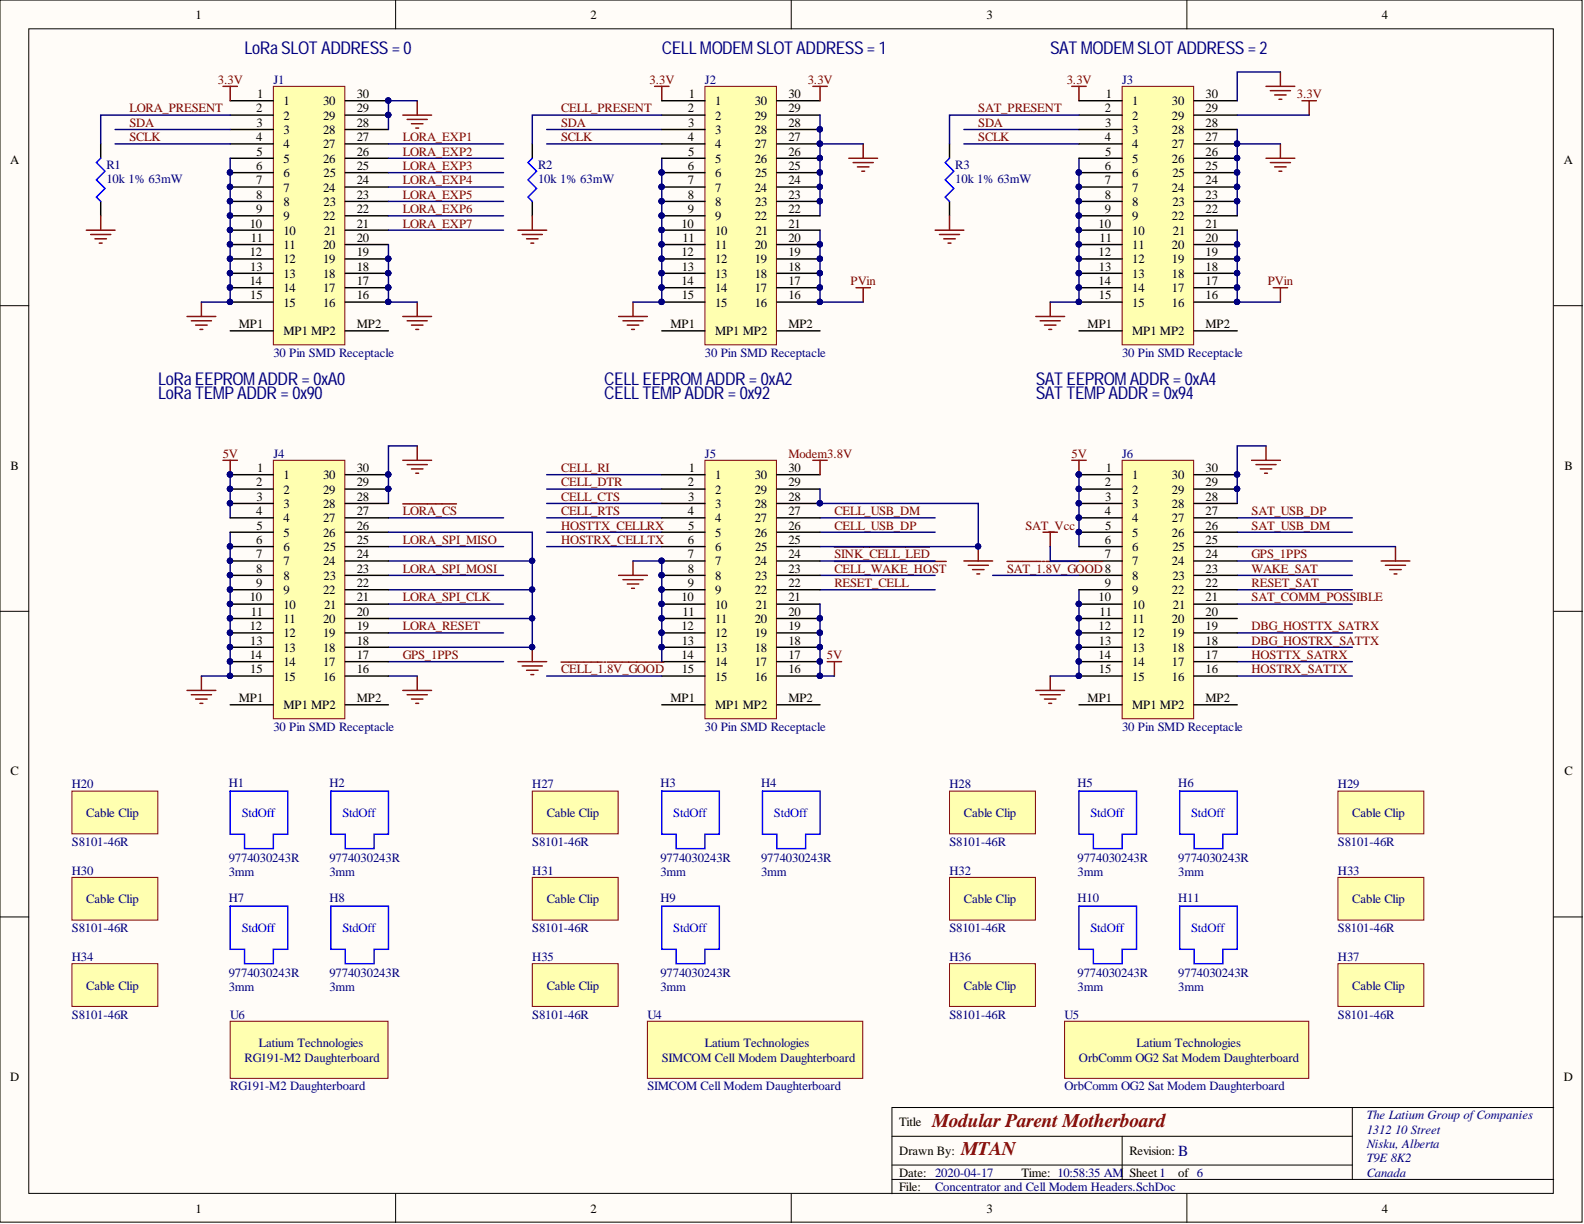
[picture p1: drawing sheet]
<svg xmlns="http://www.w3.org/2000/svg" width="279mm" height="216mm" viewBox="0 0 279 216" stroke-linecap="round" stroke-linejoin="round" font-family="sans-serif">
<defs><g id="words">
<g font-size="3.4" fill="#800000">
<text x="164.4" y="198.7">Modular Parent Motherboard</text>
<text x="169.5" y="203.8">MTAN</text>
</g>
<g font-size="3.1" fill="#000080">
<text x="43.1" y="9.5">LoRaSLOT ADDRESS =0</text>
<text x="116.7" y="9.5">CELLMODEMSLOT ADDRESS =1</text>
<text x="185.2" y="9.5">SAT MODEMSLOT ADDRESS =2</text>
<text x="27.9" y="67.8">LoRaEEPROMADDR =0xA0</text>
<text x="27.9" y="70.4">LoRaTEMPADDR =0x90</text>
<text x="106.6" y="67.8">CELLEEPROMADDR =0xA2</text>
<text x="106.6" y="70.4">CELLTEMPADDR =0x92</text>
<text x="182.7" y="67.8">SAT EEPROMADDR =0xA4</text>
<text x="182.7" y="70.4">SAT TEMPADDR =0x94</text>
</g>
<text font-size="2.7" fill="#000080" x="207.8" y="203.9">B</text>
<g font-size="2.2">
<text x="34.5" y="3.3">1</text>
<text x="104.2" y="3.3">2</text>
<text x="174" y="3.3">3</text>
<text x="243.7" y="3.3">4</text>
<text x="45.3" y="17.3">1</text>
<text x="62.9" y="17.3">30</text>
<text x="121.5" y="17.3">1</text>
<text x="139.1" y="17.3">30</text>
<text x="195.1" y="17.3">1</text>
<text x="212.7" y="17.3">30</text>
<text x="45.2" y="19.8">2</text>
<text x="45.2" y="22.4">3</text>
<text x="50" y="18.6">1</text>
<text x="50" y="21.1">2</text>
<text x="50" y="23.6">3</text>
<text x="57" y="23.6">28</text>
<text x="57" y="21.1">29</text>
<text x="57" y="18.6">30</text>
<text x="62.9" y="22.4">28</text>
<text x="62.9" y="19.8">29</text>
<text x="121.3" y="19.8">2</text>
<text x="121.4" y="22.4">3</text>
<text x="126.1" y="18.6">1</text>
<text x="126.1" y="21.1">2</text>
<text x="126.1" y="23.6">3</text>
<text x="133.1" y="23.6">28</text>
<text x="133.1" y="21.1">29</text>
<text x="133.1" y="18.6">30</text>
<text x="139.1" y="22.4">28</text>
<text x="139.1" y="19.8">29</text>
<text x="194.9" y="19.8">2</text>
<text x="195" y="22.4">3</text>
<text x="199.7" y="18.6">1</text>
<text x="199.7" y="21.1">2</text>
<text x="199.7" y="23.6">3</text>
<text x="206.7" y="23.6">28</text>
<text x="206.7" y="21.1">29</text>
<text x="206.7" y="18.6">30</text>
<text x="212.7" y="22.4">28</text>
<text x="212.7" y="19.8">29</text>
<text x="1.8" y="28.9">A</text>
<text x="45.2" y="24.9">4</text>
<text x="45.2" y="30">6</text>
<text x="45.2" y="27.4">5</text>
<text x="50" y="26.2">4</text>
<text x="50" y="28.7">5</text>
<text x="57" y="28.7">26</text>
<text x="57" y="26.2">27</text>
<text x="62.9" y="30">25</text>
<text x="62.9" y="27.4">26</text>
<text x="62.9" y="24.9">27</text>
<text x="121.3" y="24.9">4</text>
<text x="121.3" y="30">6</text>
<text x="121.4" y="27.4">5</text>
<text x="126.1" y="26.2">4</text>
<text x="126.1" y="28.7">5</text>
<text x="133.1" y="28.7">26</text>
<text x="133.1" y="26.2">27</text>
<text x="139.1" y="30">25</text>
<text x="139.1" y="27.4">26</text>
<text x="139.1" y="24.9">27</text>
<text x="194.9" y="24.9">4</text>
<text x="194.9" y="30">6</text>
<text x="195" y="27.4">5</text>
<text x="199.7" y="26.2">4</text>
<text x="199.7" y="28.7">5</text>
<text x="206.7" y="28.7">26</text>
<text x="206.7" y="26.2">27</text>
<text x="212.7" y="30">25</text>
<text x="212.7" y="27.4">26</text>
<text x="212.7" y="24.9">27</text>
<text x="275.8" y="28.9">A</text>
<text x="45.2" y="32.5">7</text>
<text x="45.2" y="35.1">8</text>
<text x="50" y="31.3">6</text>
<text x="50" y="33.8">7</text>
<text x="57" y="33.8">24</text>
<text x="57.1" y="31.3">25</text>
<text x="62.9" y="35.1">23</text>
<text x="62.9" y="32.5">24</text>
<text x="121.3" y="32.5">7</text>
<text x="121.3" y="35.1">8</text>
<text x="126.1" y="31.3">6</text>
<text x="126.1" y="33.8">7</text>
<text x="133.1" y="33.8">24</text>
<text x="133.2" y="31.3">25</text>
<text x="139.1" y="35.1">23</text>
<text x="139.1" y="32.5">24</text>
<text x="194.9" y="32.5">7</text>
<text x="194.9" y="35.1">8</text>
<text x="199.7" y="31.3">6</text>
<text x="199.7" y="33.8">7</text>
<text x="206.7" y="33.8">24</text>
<text x="206.8" y="31.3">25</text>
<text x="212.7" y="35.1">23</text>
<text x="212.7" y="32.5">24</text>
<text x="44.1" y="40.1">10</text>
<text x="45.2" y="37.6">9</text>
<text x="50" y="36.3">8</text>
<text x="50" y="38.9">9</text>
<text x="50" y="41.4">10</text>
<text x="57" y="38.9">22</text>
<text x="57.1" y="36.3">23</text>
<text x="57.2" y="41.4">21</text>
<text x="62.9" y="40.1">21</text>
<text x="62.9" y="37.6">22</text>
<text x="120.2" y="40.1">10</text>
<text x="121.3" y="37.6">9</text>
<text x="126.1" y="36.3">8</text>
<text x="126.1" y="38.9">9</text>
<text x="126.1" y="41.4">10</text>
<text x="133.1" y="38.9">22</text>
<text x="133.2" y="36.3">23</text>
<text x="133.3" y="41.4">21</text>
<text x="139.1" y="40.1">21</text>
<text x="139.1" y="37.6">22</text>
<text x="193.8" y="40.1">10</text>
<text x="194.9" y="37.6">9</text>
<text x="199.7" y="36.3">8</text>
<text x="199.7" y="38.9">9</text>
<text x="199.7" y="41.4">10</text>
<text x="206.7" y="38.9">22</text>
<text x="206.8" y="36.3">23</text>
<text x="206.9" y="41.4">21</text>
<text x="212.7" y="40.1">21</text>
<text x="212.7" y="37.6">22</text>
<text x="44.1" y="45.2">12</text>
<text x="44.1" y="47.7">13</text>
<text x="44.2" y="42.7">11</text>
<text x="50" y="43.9">11</text>
<text x="50" y="46.5">12</text>
<text x="57" y="46.5">19</text>
<text x="57" y="43.9">20</text>
<text x="62.9" y="47.7">18</text>
<text x="62.9" y="45.2">19</text>
<text x="62.9" y="42.7">20</text>
<text x="120.2" y="45.2">12</text>
<text x="120.3" y="47.7">13</text>
<text x="120.4" y="42.7">11</text>
<text x="126.1" y="43.9">11</text>
<text x="126.1" y="46.5">12</text>
<text x="133.1" y="46.5">19</text>
<text x="133.1" y="43.9">20</text>
<text x="139.1" y="47.7">18</text>
<text x="139.1" y="45.2">19</text>
<text x="139.1" y="42.7">20</text>
<text x="193.8" y="45.2">12</text>
<text x="193.8" y="47.7">13</text>
<text x="193.9" y="42.7">11</text>
<text x="199.7" y="43.9">11</text>
<text x="199.7" y="46.5">12</text>
<text x="206.7" y="46.5">19</text>
<text x="206.7" y="43.9">20</text>
<text x="212.7" y="47.7">18</text>
<text x="212.7" y="45.2">19</text>
<text x="212.7" y="42.7">20</text>
<text x="44.1" y="50.3">14</text>
<text x="44.1" y="52.8">15</text>
<text x="50" y="49">13</text>
<text x="50" y="51.5">14</text>
<text x="57" y="51.5">17</text>
<text x="57" y="49">18</text>
<text x="62.9" y="52.8">16</text>
<text x="62.9" y="50.3">17</text>
<text x="120.2" y="50.3">14</text>
<text x="120.3" y="52.8">15</text>
<text x="126.1" y="49">13</text>
<text x="126.1" y="51.5">14</text>
<text x="133.1" y="51.5">17</text>
<text x="133.1" y="49">18</text>
<text x="139.1" y="52.8">16</text>
<text x="139.1" y="50.3">17</text>
<text x="193.8" y="50.3">14</text>
<text x="193.8" y="52.8">15</text>
<text x="199.7" y="49">13</text>
<text x="199.7" y="51.5">14</text>
<text x="206.7" y="51.5">17</text>
<text x="206.7" y="49">18</text>
<text x="212.7" y="52.8">16</text>
<text x="212.7" y="50.3">17</text>
<text x="42.1" y="57.9">MP1</text>
<text x="50" y="54.1">15</text>
<text x="50" y="59.2">MP1 MP2</text>
<text x="57" y="54.1">16</text>
<text x="62.9" y="57.9">MP2</text>
<text x="118.3" y="57.9">MP1</text>
<text x="126.1" y="54.1">15</text>
<text x="126.1" y="59.2">MP1 MP2</text>
<text x="133.1" y="54.1">16</text>
<text x="139.1" y="57.9">MP2</text>
<text x="191.8" y="57.9">MP1</text>
<text x="199.7" y="54.1">15</text>
<text x="199.7" y="59.2">MP1 MP2</text>
<text x="206.7" y="54.1">16</text>
<text x="212.7" y="57.9">MP2</text>
<text x="1.9" y="82.9">B</text>
<text x="45.3" y="83.3">1</text>
<text x="62.9" y="83.3">30</text>
<text x="121.5" y="83.3">1</text>
<text x="139.1" y="83.3">30</text>
<text x="195.1" y="83.3">1</text>
<text x="212.7" y="83.3">30</text>
<text x="275.9" y="82.9">B</text>
<text x="45.2" y="85.8">2</text>
<text x="45.2" y="88.3">3</text>
<text x="50" y="84.5">1</text>
<text x="50" y="87.1">2</text>
<text x="50" y="89.6">3</text>
<text x="57" y="89.6">28</text>
<text x="57" y="87.1">29</text>
<text x="57" y="84.5">30</text>
<text x="62.9" y="88.3">28</text>
<text x="62.9" y="85.8">29</text>
<text x="121.3" y="85.8">2</text>
<text x="121.4" y="88.3">3</text>
<text x="126.1" y="84.5">1</text>
<text x="126.1" y="87.1">2</text>
<text x="126.1" y="89.6">3</text>
<text x="133.1" y="89.6">28</text>
<text x="133.1" y="87.1">29</text>
<text x="133.1" y="84.5">30</text>
<text x="139.1" y="88.3">28</text>
<text x="139.1" y="85.8">29</text>
<text x="194.9" y="85.8">2</text>
<text x="195" y="88.3">3</text>
<text x="199.7" y="84.5">1</text>
<text x="199.7" y="87.1">2</text>
<text x="199.7" y="89.6">3</text>
<text x="206.7" y="89.6">28</text>
<text x="206.7" y="87.1">29</text>
<text x="206.7" y="84.5">30</text>
<text x="212.7" y="88.3">28</text>
<text x="212.7" y="85.8">29</text>
<text x="45.2" y="90.9">4</text>
<text x="45.2" y="95.9">6</text>
<text x="45.2" y="93.4">5</text>
<text x="50" y="92.1">4</text>
<text x="50" y="94.7">5</text>
<text x="57" y="94.7">26</text>
<text x="57" y="92.1">27</text>
<text x="62.9" y="95.9">25</text>
<text x="62.9" y="93.4">26</text>
<text x="62.9" y="90.9">27</text>
<text x="121.3" y="90.9">4</text>
<text x="121.3" y="95.9">6</text>
<text x="121.4" y="93.4">5</text>
<text x="126.1" y="92.1">4</text>
<text x="126.1" y="94.7">5</text>
<text x="133.1" y="94.7">26</text>
<text x="133.1" y="92.1">27</text>
<text x="139.1" y="95.9">25</text>
<text x="139.1" y="93.4">26</text>
<text x="139.1" y="90.9">27</text>
<text x="194.9" y="90.9">4</text>
<text x="194.9" y="95.9">6</text>
<text x="195" y="93.4">5</text>
<text x="199.7" y="92.1">4</text>
<text x="199.7" y="94.7">5</text>
<text x="206.7" y="94.7">26</text>
<text x="206.7" y="92.1">27</text>
<text x="212.7" y="95.9">25</text>
<text x="212.7" y="93.4">26</text>
<text x="212.7" y="90.9">27</text>
<text x="45.2" y="98.5">7</text>
<text x="45.2" y="101">8</text>
<text x="50" y="97.2">6</text>
<text x="50" y="99.7">7</text>
<text x="57" y="99.7">24</text>
<text x="57.1" y="97.2">25</text>
<text x="62.9" y="101">23</text>
<text x="62.9" y="98.5">24</text>
<text x="121.3" y="98.5">7</text>
<text x="121.3" y="101">8</text>
<text x="126.1" y="97.2">6</text>
<text x="126.1" y="99.7">7</text>
<text x="133.1" y="99.7">24</text>
<text x="133.2" y="97.2">25</text>
<text x="139.1" y="101">23</text>
<text x="139.1" y="98.5">24</text>
<text x="194.9" y="98.5">7</text>
<text x="199.7" y="97.2">6</text>
<text x="199.7" y="99.7">7</text>
<text x="206.7" y="99.7">24</text>
<text x="206.8" y="97.2">25</text>
<text x="212.7" y="101">23</text>
<text x="212.7" y="98.5">24</text>
<text x="44.1" y="106.1">10</text>
<text x="45.2" y="103.6">9</text>
<text x="50" y="102.3">8</text>
<text x="50" y="104.8">9</text>
<text x="50" y="107.4">10</text>
<text x="57" y="104.8">22</text>
<text x="57.1" y="102.3">23</text>
<text x="57.2" y="107.4">21</text>
<text x="62.9" y="106.1">21</text>
<text x="62.9" y="103.6">22</text>
<text x="120.2" y="106.1">10</text>
<text x="121.3" y="103.6">9</text>
<text x="126.1" y="102.3">8</text>
<text x="126.1" y="104.8">9</text>
<text x="126.1" y="107.4">10</text>
<text x="133.1" y="104.8">22</text>
<text x="133.2" y="102.3">23</text>
<text x="133.3" y="107.4">21</text>
<text x="139.1" y="106.1">21</text>
<text x="139.1" y="103.6">22</text>
<text x="193.8" y="106.1">10</text>
<text x="194.9" y="103.6">9</text>
<text x="199.7" y="102.3">8</text>
<text x="199.7" y="104.8">9</text>
<text x="199.7" y="107.4">10</text>
<text x="206.7" y="104.8">22</text>
<text x="206.8" y="102.3">23</text>
<text x="206.9" y="107.4">21</text>
<text x="212.7" y="106.1">21</text>
<text x="212.7" y="103.6">22</text>
<text x="44.1" y="111.2">12</text>
<text x="44.1" y="113.7">13</text>
<text x="44.2" y="108.6">11</text>
<text x="50" y="109.9">11</text>
<text x="50" y="112.4">12</text>
<text x="57" y="112.4">19</text>
<text x="57" y="109.9">20</text>
<text x="62.9" y="113.7">18</text>
<text x="62.9" y="111.2">19</text>
<text x="62.9" y="108.6">20</text>
<text x="120.2" y="111.2">12</text>
<text x="120.3" y="113.7">13</text>
<text x="120.4" y="108.6">11</text>
<text x="126.1" y="109.9">11</text>
<text x="126.1" y="112.4">12</text>
<text x="133.1" y="112.4">19</text>
<text x="133.1" y="109.9">20</text>
<text x="139.1" y="113.7">18</text>
<text x="139.1" y="111.2">19</text>
<text x="139.1" y="108.6">20</text>
<text x="193.8" y="111.2">12</text>
<text x="193.8" y="113.7">13</text>
<text x="193.9" y="108.6">11</text>
<text x="199.7" y="109.9">11</text>
<text x="199.7" y="112.4">12</text>
<text x="206.7" y="112.4">19</text>
<text x="206.7" y="109.9">20</text>
<text x="212.7" y="113.7">18</text>
<text x="212.7" y="111.2">19</text>
<text x="212.7" y="108.6">20</text>
<text x="44.1" y="116.2">14</text>
<text x="44.1" y="118.8">15</text>
<text x="50" y="115">13</text>
<text x="50" y="117.5">14</text>
<text x="57" y="117.5">17</text>
<text x="57" y="115">18</text>
<text x="62.9" y="118.8">16</text>
<text x="62.9" y="116.2">17</text>
<text x="120.2" y="116.2">14</text>
<text x="120.3" y="118.8">15</text>
<text x="126.1" y="115">13</text>
<text x="126.1" y="117.5">14</text>
<text x="133.1" y="117.5">17</text>
<text x="133.1" y="115">18</text>
<text x="139.1" y="118.8">16</text>
<text x="139.1" y="116.2">17</text>
<text x="193.8" y="116.2">14</text>
<text x="193.8" y="118.8">15</text>
<text x="199.7" y="115">13</text>
<text x="199.7" y="117.5">14</text>
<text x="206.7" y="117.5">17</text>
<text x="206.7" y="115">18</text>
<text x="212.7" y="118.8">16</text>
<text x="212.7" y="116.2">17</text>
<text x="42.1" y="123.8">MP1</text>
<text x="50" y="120">15</text>
<text x="50" y="125.1">MP1 MP2</text>
<text x="57" y="120">16</text>
<text x="62.9" y="123.8">MP2</text>
<text x="118.3" y="123.8">MP1</text>
<text x="126.1" y="120">15</text>
<text x="126.1" y="125.1">MP1 MP2</text>
<text x="133.1" y="120">16</text>
<text x="139.1" y="123.8">MP2</text>
<text x="191.8" y="123.8">MP1</text>
<text x="199.7" y="120">15</text>
<text x="199.7" y="125.1">MP1 MP2</text>
<text x="206.7" y="120">16</text>
<text x="212.7" y="123.8">MP2</text>
<text x="1.9" y="136.8">C</text>
<text x="275.9" y="136.8">C</text>
<text x="1.8" y="190.7">D</text>
<text x="275.8" y="190.7">D</text>
<text x="158.6" y="198.7">Title</text>
<text x="158.6" y="203.8">Drawn By:</text>
<text x="199.2" y="203.8">Revision:</text>
<text x="158.6" y="207.6">Date: 2020-04-17</text>
<text x="180.2" y="207.6">Time: 10:58:35 AM</text>
<text x="199.2" y="207.6">Sheet 1</text>
<text x="207.8" y="207.6">of 6</text>
<text x="34.5" y="213.9">1</text>
<text x="104.2" y="213.9">2</text>
<text x="158.6" y="210.1">File:</text>
<text x="174" y="213.9">3</text>
<text x="243.7" y="213.9">4</text>
</g>
<g font-size="2.2" fill="#800000">
<text x="38.4" y="14.8">3.3V</text>
<text x="114.6" y="14.8">3.3V</text>
<text x="142.5" y="14.8">3.3V</text>
<text x="188.2" y="14.8">3.3V</text>
<text x="228.8" y="17.3">3.3V</text>
<text x="22.8" y="22.4">SDA</text>
<text x="22.8" y="19.8">LORA_PRESENT</text>
<text x="99" y="22.4">SDA</text>
<text x="99" y="19.8">CELL_PRESENT</text>
<text x="172.6" y="22.4">SDA</text>
<text x="172.6" y="19.8">SAT_PRESENT</text>
<text x="22.8" y="24.9">SCLK</text>
<text x="71.1" y="24.9">LORA_EXP1</text>
<text x="71.1" y="27.4">LORA_EXP2</text>
<text x="71.1" y="30">LORA_EXP3</text>
<text x="99" y="24.9">SCLK</text>
<text x="172.6" y="24.9">SCLK</text>
<text x="71.1" y="32.5">LORA_EXP4</text>
<text x="71.1" y="35.1">LORA_EXP5</text>
<text x="71.1" y="37.6">LORA_EXP6</text>
<text x="71.1" y="40.1">LORA_EXP7</text>
<text x="150" y="50.3">PVin</text>
<text x="223.6" y="50.3">PVin</text>
<text x="39.3" y="80.7">5V</text>
<text x="99" y="83.3">CELL_RI</text>
<text x="139.1" y="80.7">Modem3.8V</text>
<text x="189" y="80.7">5V</text>
<text x="99" y="88.3">CELL_CTS</text>
<text x="99" y="85.8">CELL_DTR</text>
<text x="71.1" y="90.9">LORA_CS</text>
<text x="71.1" y="95.9">LORA_SPI_MISO</text>
<text x="99" y="95.9">HOSTRX_CELLTX</text>
<text x="99" y="93.4">HOSTTX_CELLRX</text>
<text x="99" y="90.9">CELL_RTS</text>
<text x="147.2" y="93.4">CELL_USB_DP</text>
<text x="147.2" y="90.9">CELL_USB_DM</text>
<text x="180.9" y="93.4">SAT_Vcc</text>
<text x="220.8" y="90.9">SAT_USB_DP</text>
<text x="220.8" y="93.4">SAT_USB_DM</text>
<text x="71.1" y="101">LORA_SPI_MOSI</text>
<text x="147.2" y="101">CELL_WAKE_HOST</text>
<text x="147.2" y="98.5">SINK_CELL_LED</text>
<text x="177.6" y="101">SAT_1.8V_GOOD8</text>
<text x="220.8" y="101">WAKE_SAT</text>
<text x="220.8" y="98.5">GPS_1PPS</text>
<text x="71.1" y="106.1">LORA_SPI_CLK</text>
<text x="147.2" y="103.6">RESET_CELL</text>
<text x="220.8" y="103.6">RESET_SAT</text>
<text x="220.8" y="106.1">SAT_COMM_POSSIBLE</text>
<text x="71.1" y="111.2">LORA_RESET</text>
<text x="220.8" y="111.2">DBG_HOSTTX_SATRX</text>
<text x="220.8" y="113.7">DBG_HOSTRX_SATTX</text>
<text x="71.1" y="116.2">GPS_1PPS</text>
<text x="99" y="118.8">CELL_1.8V_GOOD</text>
<text x="145.9" y="116.2">5V</text>
<text x="220.8" y="118.8">HOSTRX_SATTX</text>
<text x="220.8" y="116.2">HOSTTX_SATRX</text>
</g>
<g font-size="2.2" fill="#000080">
<text x="48.2" y="14.8">J1</text>
<text x="124.3" y="14.8">J2</text>
<text x="197.9" y="14.8">J3</text>
<text x="18.8" y="29.7">R1</text>
<text x="94.9" y="29.7">R2</text>
<text x="168.5" y="29.7">R3</text>
<text x="18.8" y="32.3">10k 1% 63mW</text>
<text x="94.9" y="32.3">10k 1% 63mW</text>
<text x="168.5" y="32.3">10k 1% 63mW</text>
<text x="48.2" y="63">30 Pin SMD Receptacle</text>
<text x="124.3" y="63">30 Pin SMD Receptacle</text>
<text x="197.9" y="63">30 Pin SMD Receptacle</text>
<text x="48.2" y="80.7">J4</text>
<text x="124.3" y="80.7">J5</text>
<text x="197.9" y="80.7">J6</text>
<text x="48.2" y="128.9">30 Pin SMD Receptacle</text>
<text x="124.3" y="128.9">30 Pin SMD Receptacle</text>
<text x="197.9" y="128.9">30 Pin SMD Receptacle</text>
<text x="12.7" y="139.1">H20</text>
<text x="40.3" y="138.8">H1</text>
<text x="58.1" y="138.8">H2</text>
<text x="93.9" y="139.1">H27</text>
<text x="116.5" y="138.8">H3</text>
<text x="134.2" y="138.8">H4</text>
<text x="167.5" y="139.1">H28</text>
<text x="190.1" y="138.8">H5</text>
<text x="207.8" y="138.8">H6</text>
<text x="236" y="139.1">H29</text>
<text x="12.7" y="149.2">S8101-46R</text>
<text x="15.2" y="144.1">Cable Clip</text>
<text x="93.9" y="149.2">S8101-46R</text>
<text x="96.4" y="144.1">Cable Clip</text>
<text x="167.5" y="149.2">S8101-46R</text>
<text x="170" y="144.1">Cable Clip</text>
<text x="236" y="149.2">S8101-46R</text>
<text x="238.5" y="144.1">Cable Clip</text>
<text x="12.7" y="154.3">H30</text>
<text x="40.3" y="154.5">3mm</text>
<text x="40.3" y="152">9774030243R</text>
<text x="58.1" y="154.5">3mm</text>
<text x="58.1" y="152">9774030243R</text>
<text x="93.9" y="154.3">H31</text>
<text x="116.5" y="154.5">3mm</text>
<text x="116.5" y="152">9774030243R</text>
<text x="134.2" y="154.5">3mm</text>
<text x="134.2" y="152">9774030243R</text>
<text x="167.5" y="154.3">H32</text>
<text x="190.1" y="154.5">3mm</text>
<text x="190.1" y="152">9774030243R</text>
<text x="207.8" y="154.5">3mm</text>
<text x="207.8" y="152">9774030243R</text>
<text x="236" y="154.3">H33</text>
<text x="15.2" y="159.4">Cable Clip</text>
<text x="40.3" y="159.1">H7</text>
<text x="58.1" y="159.1">H8</text>
<text x="96.4" y="159.4">Cable Clip</text>
<text x="116.5" y="159.1">H9</text>
<text x="170" y="159.4">Cable Clip</text>
<text x="190.1" y="159.1">H10</text>
<text x="207.8" y="159.1">H11</text>
<text x="238.5" y="159.4">Cable Clip</text>
<text x="12.7" y="164.4">S8101-46R</text>
<text x="93.9" y="164.4">S8101-46R</text>
<text x="167.5" y="164.4">S8101-46R</text>
<text x="236" y="164.4">S8101-46R</text>
<text x="12.7" y="169.5">H34</text>
<text x="40.3" y="172.3">9774030243R</text>
<text x="58.1" y="172.3">9774030243R</text>
<text x="93.9" y="169.5">H35</text>
<text x="116.5" y="172.3">9774030243R</text>
<text x="167.5" y="169.5">H36</text>
<text x="190.1" y="172.3">9774030243R</text>
<text x="207.8" y="172.3">9774030243R</text>
<text x="236" y="169.5">H37</text>
<text x="12.7" y="179.7">S8101-46R</text>
<text x="15.2" y="174.6">Cable Clip</text>
<text x="40.3" y="174.8">3mm</text>
<text x="40.6" y="179.7">U6</text>
<text x="58.1" y="174.8">3mm</text>
<text x="93.9" y="179.7">S8101-46R</text>
<text x="96.4" y="174.6">Cable Clip</text>
<text x="114.2" y="179.7">U4</text>
<text x="116.5" y="174.8">3mm</text>
<text x="167.5" y="179.7">S8101-46R</text>
<text x="170" y="174.6">Cable Clip</text>
<text x="187.8" y="179.7">U5</text>
<text x="190.1" y="174.8">3mm</text>
<text x="207.8" y="174.8">3mm</text>
<text x="236" y="179.7">S8101-46R</text>
<text x="238.5" y="174.6">Cable Clip</text>
<text x="45.7" y="184.7">Latium Technologies</text>
<text x="124.3" y="184.7">Latium Technologies</text>
<text x="200.5" y="184.7">Latium Technologies</text>
<text x="43.1" y="187.3">RG191-M2 Daughterboard</text>
<text x="116.7" y="187.3">SIMCOM Cell Modem Daughterboard</text>
<text x="190.3" y="187.3">OrbComm OG2 Sat Modem Daughterboard</text>
<text x="40.6" y="192.3">RG191-M2 Daughterboard</text>
<text x="114.2" y="192.3">SIMCOM Cell Modem Daughterboard</text>
<text x="187.8" y="192.3">OrbComm OG2 Sat Modem Daughterboard</text>
<text x="241.1" y="197.4">The Latium Group ofCompanies</text>
<text x="241.1" y="200">1312</text>
<text x="241.1" y="202.5">Nisku, Alberta</text>
<text x="246.1" y="200">10 Street</text>
<text x="241.1" y="205">T9E 8K2</text>
<text x="241.1" y="207.6">Canada</text>
<text x="164.9" y="210.1">Concentrator and Cell Modem Headers.SchDoc</text>
</g>
<g font-size="2.2" fill="#00f">
<text x="42.6" y="144.1">StdOff</text>
<text x="60.4" y="144.1">StdOff</text>
<text x="118.8" y="144.1">StdOff</text>
<text x="136.5" y="144.1">StdOff</text>
<text x="192.4" y="144.1">StdOff</text>
<text x="210.1" y="144.1">StdOff</text>
<text x="42.6" y="164.4">StdOff</text>
<text x="60.4" y="164.4">StdOff</text>
<text x="118.8" y="164.4">StdOff</text>
<text x="192.4" y="164.4">StdOff</text>
<text x="210.1" y="164.4">StdOff</text>
</g>
</g></defs>
<g fill="#fffcf8" stroke="#000" stroke-width=".18">
<path d="M0 0h279.1v215.6h-279.1z"/>
<path d="M5.1 5.1h268.9v205.4h-268.9z"/>
</g>
<g fill="none" stroke="#000" stroke-width=".18">
<path d="M69.8 0v5.1M139.6 0v5.1M209.4 0v5.1M0 53.9h5.1M274.1 53.9h5M0 107.8h5.1M274.1 107.8h5M0 161.7h5.1M274.1 161.7h5M238.5 195.4v12.6M274.1 195.4h-116.8v15.2M69.8 210.6v5.1"/>
<path d="M139.6 210.6v5.1M157.3 200.4h81.2M157.3 208h116.8M157.3 205.5h81.2M197.9 200.4v7.6M209.4 210.6v5.1"/>
</g>
<path d="M48.2 15.2h12.6v45.6h-12.6z" fill="#ffffb0" stroke="#800000" stroke-width=".18"/>
<g fill="none" stroke="#000" stroke-width=".25">
<path d="M40.6 17.8h7.6M60.9 17.8h7.6M40.6 20.3h7.6M40.6 22.8h7.6M40.6 25.4h7.6M40.6 27.9h7.6M40.6 30.5h7.6M40.6 33h7.6M40.6 35.5h7.6M40.6 38.1h7.6M60.9 20.3h7.6M60.9 22.8h7.6"/>
<path d="M60.9 25.4h7.6M60.9 27.9h7.6M60.9 30.5h7.6M60.9 33h7.6M60.9 35.5h7.6M60.9 38.1h7.6M40.6 40.6h7.6M40.6 43.1h7.6M40.6 45.7h7.6M40.6 48.2h7.6M40.6 50.7h7.6M40.6 53.3h7.6"/>
<path d="M40.6 58.4h7.6M60.9 40.6h7.6M60.9 43.1h7.6M60.9 45.7h7.6M60.9 48.2h7.6M60.9 50.7h7.6M60.9 53.3h7.6M60.9 58.4h7.6"/>
</g>
<g fill="#000080" stroke="#000080" stroke-width=".18">
<circle cx="40.6" cy="30.4" r=".47"/>
<circle cx="40.6" cy="33" r=".47"/>
<circle cx="40.6" cy="35.5" r=".47"/>
<circle cx="40.6" cy="38" r=".47"/>
<circle cx="40.6" cy="40.6" r=".47"/>
<circle cx="40.6" cy="43.1" r=".47"/>
<circle cx="40.6" cy="45.6" r=".47"/>
<circle cx="40.6" cy="48.2" r=".47"/>
<circle cx="40.6" cy="50.7" r=".47"/>
<circle cx="40.6" cy="53.2" r=".47"/>
<circle cx="68.5" cy="53.2" r=".47"/>
<circle cx="68.5" cy="50.7" r=".47"/>
<circle cx="68.5" cy="48.2" r=".47"/>
<circle cx="68.5" cy="45.6" r=".47"/>
<circle cx="68.5" cy="20.3" r=".47"/>
<circle cx="68.5" cy="17.7" r=".47"/>
<circle cx="40.6" cy="83.7" r=".47"/>
<circle cx="40.6" cy="88.8" r=".47"/>
<circle cx="40.6" cy="86.2" r=".47"/>
<circle cx="40.6" cy="96.4" r=".47"/>
<circle cx="40.6" cy="98.9" r=".47"/>
<circle cx="40.6" cy="101.4" r=".47"/>
<circle cx="40.6" cy="104" r=".47"/>
<circle cx="40.6" cy="106.5" r=".47"/>
<circle cx="40.6" cy="109.1" r=".47"/>
<circle cx="40.6" cy="111.6" r=".47"/>
<circle cx="40.6" cy="114.1" r=".47"/>
<circle cx="40.6" cy="116.7" r=".47"/>
<circle cx="40.6" cy="119.2" r=".47"/>
<circle cx="93.9" cy="114.1" r=".47"/>
<circle cx="68.5" cy="86.2" r=".47"/>
<circle cx="68.5" cy="83.7" r=".47"/>
<circle cx="93.9" cy="109.1" r=".47"/>
<circle cx="93.9" cy="104" r=".47"/>
<circle cx="93.9" cy="98.9" r=".47"/>
</g>
<g fill="none" stroke="#800000" stroke-width=".25">
<path d="M39.3 15.2h2.6M40.6 15.2v2.6M33 55.8h5.1M33.8 56.6h3.5M34.5 57.3h2M35.3 58.1h.5M35.5 53.3v2.5M71.1 55.8h5M71.8 56.6h3.6M72.6 57.3h2M73.3 58.1h.5M73.6 53.3v2.5"/>
<path d="M73.6 78.7v2.5M39.3 81.2h2.6M40.6 81.2v2.5M71.1 81.2h5M71.1 88.9h1.1M71.8 82h3.6M72.3 88.9h1.5M72.6 82.7h2M73.3 83.5h.5M73.9 88.9h5.4M79.4 88.9h1.1M35.5 119.2v2.6"/>
<path d="M73.6 119.2v2.6M91.4 116.7h5M92.1 117.5h3.6M92.9 118.2h2M93.6 119h.5M93.9 114.2v2.5M33 121.8h5.1M33.8 122.5h3.5M34.5 123.3h2M35.3 124.1h.5M71.1 121.8h5M71.8 122.5h3.6"/>
<path d="M72.6 123.3h2M73.3 124.1h.5"/>
</g>
<g fill="none" stroke="#000080" stroke-width=".25">
<path d="M20.3 22.8h20.3M20.3 25.4h20.3M40.6 27.9v25.4h-5.1M68.5 43.1v10.2h5.1M73.6 78.7h-5.1v10.1M40.6 83.7v7.6M40.6 93.9v25.3h-5.1M68.5 99h25.4v5M68.5 91.3h20.3M68.5 96.4h20.3M68.5 104h25.4v10.2h-25.4M68.5 101.5h20.3"/>
<path d="M68.5 106.6h20.3M68.5 111.6h20.3M68.5 116.7h20.3M68.5 119.2h5.1M68.5 109.1h25.4"/>
</g>
<path d="M48.2 81.2h12.6v45.6h-12.6z" fill="#ffffb0" stroke="#800000" stroke-width=".18"/>
<g fill="none" stroke="#000" stroke-width=".25">
<path d="M40.6 83.7h7.6M40.6 86.3h7.6M40.6 88.8h7.6M40.6 91.3h7.6M40.6 93.9h7.6M40.6 96.4h7.6M40.6 99h7.6M60.9 83.7h7.6M60.9 86.3h7.6M60.9 88.8h7.6M60.9 91.3h7.6M60.9 93.9h7.6"/>
<path d="M60.9 96.4h7.6M60.9 99h7.6M40.6 101.5h7.6M40.6 104h7.6M40.6 106.6h7.6M40.6 109.1h7.6M40.6 111.6h7.6M40.6 114.2h7.6M40.6 116.7h7.6M40.6 119.2h7.6M60.9 101.5h7.6M60.9 104h7.6"/>
<path d="M60.9 106.6h7.6M60.9 109.1h7.6M60.9 111.6h7.6M60.9 114.2h7.6M60.9 116.7h7.6M60.9 119.2h7.6M40.6 124.3h7.6M60.9 124.3h7.6"/>
</g>
<g fill="#000080" stroke="#000080" stroke-width=".18">
<circle cx="40.6" cy="83.7" r=".47"/>
<circle cx="40.6" cy="86.2" r=".47"/>
<circle cx="40.6" cy="88.8" r=".47"/>
<circle cx="40.6" cy="96.4" r=".47"/>
<circle cx="40.6" cy="98.9" r=".47"/>
<circle cx="40.6" cy="101.4" r=".47"/>
<circle cx="40.6" cy="104" r=".47"/>
<circle cx="40.6" cy="106.5" r=".47"/>
<circle cx="40.6" cy="109.1" r=".47"/>
<circle cx="40.6" cy="111.6" r=".47"/>
<circle cx="40.6" cy="114.1" r=".47"/>
<circle cx="40.6" cy="116.7" r=".47"/>
<circle cx="40.6" cy="119.2" r=".47"/>
<circle cx="68.5" cy="86.2" r=".47"/>
<circle cx="68.5" cy="83.7" r=".47"/>
<circle cx="68.5" cy="17.7" r=".47"/>
<circle cx="68.5" cy="20.3" r=".47"/>
<circle cx="116.7" cy="30.4" r=".47"/>
<circle cx="116.7" cy="33" r=".47"/>
<circle cx="116.7" cy="35.5" r=".47"/>
<circle cx="116.7" cy="38" r=".47"/>
<circle cx="116.7" cy="40.6" r=".47"/>
<circle cx="116.7" cy="43.1" r=".47"/>
<circle cx="116.7" cy="45.6" r=".47"/>
<circle cx="116.7" cy="48.2" r=".47"/>
<circle cx="116.7" cy="50.7" r=".47"/>
<circle cx="116.7" cy="53.2" r=".47"/>
<circle cx="172.5" cy="96.4" r=".47"/>
<circle cx="144.6" cy="35.5" r=".47"/>
<circle cx="144.6" cy="33" r=".47"/>
<circle cx="144.6" cy="30.4" r=".47"/>
<circle cx="144.6" cy="27.9" r=".47"/>
<circle cx="144.6" cy="25.3" r=".47"/>
<circle cx="144.6" cy="53.2" r=".47"/>
<circle cx="144.6" cy="50.7" r=".47"/>
<circle cx="144.6" cy="48.2" r=".47"/>
<circle cx="144.6" cy="45.6" r=".47"/>
<circle cx="144.6" cy="43.1" r=".47"/>
</g>
<g fill="none" stroke="#800000" stroke-width=".25">
<path d="M73.6 17.8v2.5M115.5 15.2h2.5M116.7 15.2v2.6M71.1 20.3h5M71.8 21.1h3.6M72.6 21.8h2M73.3 22.6h.5M149.7 27.9h5.1M150.5 28.7h3.5M151.2 29.4h2.1M152 30.2h.5M152.3 25.4v2.5"/>
<path d="M109.1 55.8h5.1M109.9 56.6h3.5M110.6 57.3h2.1M111.4 58.1h.5M111.7 53.3v2.5M151 50.7h2.5M152.3 50.7v2.6M111.7 99v2.5M147.2 99h1.3M147.2 96.5h1.1M148.3 96.5h.6M148.6 99h1.3"/>
<path d="M149.1 96.5h1.5M150 99h1.2M150.7 96.5h4M151.2 99h1.2M152.5 99h7.5M154.8 96.5h1.3M156.1 96.5h1.2M157.4 96.5h1.2M158.7 96.5h2.3M160.1 99h2.7M161.1 96.5h1.2M162.4 96.5h1.5"/>
<path d="M162.8 99h1.6M164.4 99h1.1M165.6 99h1.3M170 99h5.1M170.8 99.7h3.5M172.6 96.4v2.6M109.1 101.5h5.1M109.9 102.2h3.5M110.6 103h2.1M111.4 103.8h.5M145.9 116.7h2.6M147.2 116.7v2.5"/>
<path d="M171.5 100.5h2.1M172.3 101.2h.5"/>
</g>
<g fill="none" stroke="#000080" stroke-width=".25">
<path d="M73.6 17.8h-5.1v5M96.4 22.8h20.3M96.4 25.4h20.3M116.7 27.9v25.4h-5M152.3 25.4h-7.7v12.7M144.6 40.6v12.7h7.7M96.4 91.3h20.3M96.4 93.9h20.3M96.4 96.4h20.3M96.4 88.8h20.3M96.4 86.3h20.3M96.4 83.7h20.3"/>
<path d="M144.6 91.3h20.3M144.6 93.9h20.3M144.6 99h20.3M144.6 104h20.3M144.6 101.5h20.3"/>
</g>
<path d="M124.3 15.2h12.7v45.6h-12.7z" fill="#ffffb0" stroke="#800000" stroke-width=".18"/>
<g fill="none" stroke="#000" stroke-width=".25">
<path d="M116.7 17.8h7.6M137 17.8h7.6M116.7 20.3h7.6M116.7 22.8h7.6M116.7 25.4h7.6M116.7 27.9h7.6M116.7 30.5h7.6M116.7 33h7.6M116.7 35.5h7.6M116.7 38.1h7.6M137 20.3h7.6M137 22.8h7.6"/>
<path d="M137 25.4h7.6M137 27.9h7.6M137 30.5h7.6M137 33h7.6M137 35.5h7.6M137 38.1h7.6M116.7 40.6h7.6M116.7 43.1h7.6M116.7 45.7h7.6M116.7 48.2h7.6M116.7 50.7h7.6M116.7 53.3h7.6"/>
<path d="M116.7 58.4h7.6M137 40.6h7.6M137 43.1h7.6M137 45.7h7.6M137 48.2h7.6M137 50.7h7.6M137 53.3h7.6M137 58.4h7.6"/>
</g>
<g fill="#000080" stroke="#000080" stroke-width=".18">
<circle cx="116.7" cy="30.4" r=".47"/>
<circle cx="116.7" cy="33" r=".47"/>
<circle cx="116.7" cy="35.5" r=".47"/>
<circle cx="116.7" cy="38" r=".47"/>
<circle cx="116.7" cy="40.6" r=".47"/>
<circle cx="116.7" cy="43.1" r=".47"/>
<circle cx="116.7" cy="45.6" r=".47"/>
<circle cx="116.7" cy="48.2" r=".47"/>
<circle cx="116.7" cy="50.7" r=".47"/>
<circle cx="116.7" cy="53.2" r=".47"/>
<circle cx="144.6" cy="53.2" r=".47"/>
<circle cx="144.6" cy="50.7" r=".47"/>
<circle cx="144.6" cy="48.2" r=".47"/>
<circle cx="144.6" cy="45.6" r=".47"/>
<circle cx="144.6" cy="43.1" r=".47"/>
<circle cx="144.6" cy="35.5" r=".47"/>
<circle cx="144.6" cy="33" r=".47"/>
<circle cx="144.6" cy="30.4" r=".47"/>
<circle cx="144.6" cy="27.9" r=".47"/>
<circle cx="144.6" cy="25.3" r=".47"/>
<circle cx="144.6" cy="22.8" r=".47"/>
</g>
<path d="M124.3 81.2h12.7v45.6h-12.7z" fill="#ffffb0" stroke="#800000" stroke-width=".18"/>
<g fill="none" stroke="#000" stroke-width=".25">
<path d="M116.7 83.7h7.6M116.7 86.3h7.6M116.7 88.8h7.6M116.7 91.3h7.6M116.7 93.9h7.6M116.7 96.4h7.6M116.7 99h7.6M137 83.7h7.6M137 86.3h7.6M137 88.8h7.6M137 91.3h7.6M137 93.9h7.6"/>
<path d="M137 96.4h7.6M137 99h7.6M116.7 101.5h7.6M116.7 104h7.6M116.7 106.6h7.6M116.7 109.1h7.6M116.7 111.6h7.6M116.7 114.2h7.6M116.7 116.7h7.6M116.7 119.2h7.6M137 101.5h7.6M137 104h7.6"/>
<path d="M137 106.6h7.6M137 109.1h7.6M137 111.6h7.6M137 114.2h7.6M137 116.7h7.6M137 119.2h7.6M116.7 124.3h7.6M137 124.3h7.6"/>
</g>
<g fill="#000080" stroke="#000080" stroke-width=".18">
<circle cx="116.7" cy="98.9" r=".47"/>
<circle cx="116.7" cy="101.4" r=".47"/>
<circle cx="116.7" cy="104" r=".47"/>
<circle cx="116.7" cy="106.5" r=".47"/>
<circle cx="116.7" cy="109.1" r=".47"/>
<circle cx="116.7" cy="111.6" r=".47"/>
<circle cx="116.7" cy="114.1" r=".47"/>
<circle cx="144.6" cy="119.2" r=".47"/>
<circle cx="144.6" cy="116.7" r=".47"/>
<circle cx="144.6" cy="114.1" r=".47"/>
<circle cx="144.6" cy="111.6" r=".47"/>
<circle cx="144.6" cy="109.1" r=".47"/>
<circle cx="144.6" cy="88.8" r=".47"/>
<circle cx="144.6" cy="22.8" r=".47"/>
<circle cx="144.6" cy="25.3" r=".47"/>
<circle cx="190.3" cy="83.7" r=".47"/>
<circle cx="190.3" cy="106.5" r=".47"/>
<circle cx="190.3" cy="109.1" r=".47"/>
<circle cx="190.3" cy="111.6" r=".47"/>
<circle cx="190.3" cy="114.1" r=".47"/>
<circle cx="190.3" cy="116.7" r=".47"/>
<circle cx="190.3" cy="119.2" r=".47"/>
<circle cx="190.3" cy="30.4" r=".47"/>
<circle cx="190.3" cy="33" r=".47"/>
<circle cx="190.3" cy="35.5" r=".47"/>
<circle cx="190.3" cy="38" r=".47"/>
<circle cx="190.3" cy="40.6" r=".47"/>
<circle cx="190.3" cy="43.1" r=".47"/>
<circle cx="190.3" cy="45.6" r=".47"/>
<circle cx="190.3" cy="48.2" r=".47"/>
<circle cx="190.3" cy="50.7" r=".47"/>
<circle cx="190.3" cy="53.2" r=".47"/>
<circle cx="218.2" cy="86.2" r=".47"/>
<circle cx="218.2" cy="83.7" r=".47"/>
<circle cx="190.3" cy="86.2" r=".47"/>
<circle cx="190.3" cy="88.8" r=".47"/>
<circle cx="190.3" cy="91.3" r=".47"/>
<circle cx="190.3" cy="93.8" r=".47"/>
<circle cx="218.2" cy="35.5" r=".47"/>
<circle cx="218.2" cy="33" r=".47"/>
<circle cx="218.2" cy="30.4" r=".47"/>
<circle cx="218.2" cy="27.9" r=".47"/>
<circle cx="218.2" cy="25.3" r=".47"/>
<circle cx="218.2" cy="53.2" r=".47"/>
<circle cx="218.2" cy="50.7" r=".47"/>
<circle cx="218.2" cy="48.2" r=".47"/>
<circle cx="218.2" cy="45.6" r=".47"/>
<circle cx="218.2" cy="43.1" r=".47"/>
</g>
<g fill="none" stroke="#000080" stroke-width=".25">
<path d="M68.5 25.4h20.3M68.5 27.9h20.3M68.5 30.5h20.3M68.5 33h20.3M68.5 35.5h20.3M68.5 38.1h20.3M144.6 20.3v5.1M170 25.4h20.3M170 22.8h20.3M190.3 27.9v25.4h-5.1M225.8 25.4h-7.6v12.7M68.5 40.6h20.3"/>
<path d="M218.2 40.6v12.7h7.6M223.3 78.7h-5.1v10.1M190.3 83.7v12.7M218.2 91.3h20.3M218.2 93.9h20.3M218.2 96.4h27.9M218.2 99h20.3M190.3 104v15.2h-5.1M218.2 119.2h20.3M218.2 116.7h20.3M218.2 114.2h20.3M218.2 111.6h20.3"/>
<path d="M218.2 106.6h20.3M218.2 104h20.3M218.2 101.5h20.3"/>
</g>
<g fill="none" stroke="#800000" stroke-width=".25">
<path d="M143.4 15.2h2.5M144.6 15.2v2.6M189.1 15.2h2.5M190.3 15.2v2.6M223.3 27.9h5.1M224.1 28.7h3.5M224.8 29.4h2.1M225.6 30.2h.5M225.8 25.4v2.5M182.7 55.8h5.1M183.5 56.6h3.5M184.2 57.3h2.1"/>
<path d="M185 58.1h.5M185.2 53.3v2.5M224.6 50.7h2.5M225.8 50.7v2.6M223.3 78.7v2.5M189.1 81.2h2.5M190.3 81.2v2.5M220.8 81.2h5M221.5 82h3.6M222.3 82.7h2M223.1 83.5h.5M243.6 99h5.1"/>
<path d="M244.4 99.7h3.5M246.1 96.4v2.6M185.2 119.2v2.6M245.1 100.5h2.1M245.9 101.2h.5M182.7 121.8h5.1M183.5 122.5h3.5M184.2 123.3h2.1M185 124.1h.5"/>
</g>
<path d="M197.9 15.2h12.6v45.6h-12.6z" fill="#ffffb0" stroke="#800000" stroke-width=".18"/>
<g fill="none" stroke="#000" stroke-width=".25">
<path d="M190.3 17.8h7.6M210.6 17.8h7.6M190.3 20.3h7.6M190.3 22.8h7.6M190.3 25.4h7.6M190.3 27.9h7.6M190.3 30.5h7.6M190.3 33h7.6M190.3 35.5h7.6M190.3 38.1h7.6M210.6 20.3h7.6M210.6 22.8h7.6"/>
<path d="M210.6 25.4h7.6M210.6 27.9h7.6M210.6 30.5h7.6M210.6 33h7.6M210.6 35.5h7.6M210.6 38.1h7.6M190.3 40.6h7.6M190.3 43.1h7.6M190.3 45.7h7.6M190.3 48.2h7.6M190.3 50.7h7.6M190.3 53.3h7.6"/>
<path d="M190.3 58.4h7.6M210.6 40.6h7.6M210.6 43.1h7.6M210.6 45.7h7.6M210.6 48.2h7.6M210.6 50.7h7.6M210.6 53.3h7.6M210.6 58.4h7.6"/>
</g>
<g fill="#000080" stroke="#000080" stroke-width=".18">
<circle cx="190.3" cy="30.4" r=".47"/>
<circle cx="190.3" cy="33" r=".47"/>
<circle cx="190.3" cy="35.5" r=".47"/>
<circle cx="190.3" cy="38" r=".47"/>
<circle cx="190.3" cy="40.6" r=".47"/>
<circle cx="190.3" cy="43.1" r=".47"/>
<circle cx="190.3" cy="45.6" r=".47"/>
<circle cx="190.3" cy="48.2" r=".47"/>
<circle cx="190.3" cy="50.7" r=".47"/>
<circle cx="190.3" cy="53.2" r=".47"/>
<circle cx="218.2" cy="53.2" r=".47"/>
<circle cx="218.2" cy="50.7" r=".47"/>
<circle cx="218.2" cy="48.2" r=".47"/>
<circle cx="218.2" cy="45.6" r=".47"/>
<circle cx="218.2" cy="43.1" r=".47"/>
<circle cx="218.2" cy="35.5" r=".47"/>
<circle cx="218.2" cy="33" r=".47"/>
<circle cx="218.2" cy="30.4" r=".47"/>
<circle cx="218.2" cy="27.9" r=".47"/>
<circle cx="218.2" cy="25.3" r=".47"/>
</g>
<path d="M197.9 81.2h12.6v45.6h-12.6z" fill="#ffffb0" stroke="#800000" stroke-width=".18"/>
<g fill="none" stroke="#000" stroke-width=".25">
<path d="M17.8 25.4v2.5M17.8 35.5v2.6M93.9 25.4v2.5M93.9 35.5v2.6M167.5 25.4v2.5M167.5 35.5v2.6M190.3 83.7h7.6M190.3 86.3h7.6M190.3 88.8h7.6M190.3 91.3h7.6M190.3 93.9h7.6M190.3 96.4h7.6"/>
<path d="M190.3 99h7.6M210.6 83.7h7.6M210.6 86.3h7.6M210.6 88.8h7.6M210.6 91.3h7.6M210.6 93.9h7.6M210.6 96.4h7.6M210.6 99h7.6M190.3 101.5h7.6M190.3 104h7.6M190.3 106.6h7.6M190.3 109.1h7.6"/>
<path d="M190.3 111.6h7.6M190.3 114.2h7.6M190.3 116.7h7.6M190.3 119.2h7.6M210.6 101.5h7.6M210.6 104h7.6M210.6 106.6h7.6M210.6 109.1h7.6M210.6 111.6h7.6M210.6 114.2h7.6M210.6 116.7h7.6M210.6 119.2h7.6"/>
<path d="M190.3 124.3h7.6M210.6 124.3h7.6"/>
</g>
<g fill="#000080" stroke="#000080" stroke-width=".18">
<circle cx="190.3" cy="83.7" r=".47"/>
<circle cx="190.3" cy="86.2" r=".47"/>
<circle cx="190.3" cy="88.8" r=".47"/>
<circle cx="190.3" cy="91.3" r=".47"/>
<circle cx="190.3" cy="93.8" r=".47"/>
<circle cx="190.3" cy="106.5" r=".47"/>
<circle cx="190.3" cy="109.1" r=".47"/>
<circle cx="190.3" cy="111.6" r=".47"/>
<circle cx="190.3" cy="114.1" r=".47"/>
<circle cx="190.3" cy="116.7" r=".47"/>
<circle cx="190.3" cy="119.2" r=".47"/>
<circle cx="218.2" cy="86.2" r=".47"/>
<circle cx="218.2" cy="83.7" r=".47"/>
<circle cx="218.2" cy="25.3" r=".47"/>
<circle cx="93.9" cy="98.9" r=".47"/>
<circle cx="144.6" cy="109.1" r=".47"/>
<circle cx="144.6" cy="111.6" r=".47"/>
<circle cx="144.6" cy="114.1" r=".47"/>
<circle cx="144.6" cy="116.7" r=".47"/>
<circle cx="144.6" cy="119.2" r=".47"/>
</g>
<path d="M225.8 12.7h-7.6v5.1M40.6 20.3h-22.8v5.1M116.7 20.3h-22.8v5.1M190.3 20.3h-22.8v5.1M218.2 22.8v2.6M218.2 20.3h12.7M68.5 93.9h25.4v5.1M144.6 106.6v12.6h2.6" fill="none" stroke="#000080" stroke-width=".25"/>
<g fill="none" stroke="#800000" stroke-width=".25">
<path d="M223.3 15.2h5.1M224.1 16h3.5M224.8 16.8h2.1M225.6 17.5h.5M225.8 12.7v2.5M229.7 17.8h2.5M230.9 17.8v2.5M17.8 38.1v2.5M93.9 38.1v2.5M167.5 38.1v2.5M15.2 40.6h5.1M16 41.4h3.5"/>
<path d="M16.7 42.1h2.1M17.5 42.9h.5M91.4 40.6h5M92.1 41.4h3.6M92.9 42.1h2M93.6 42.9h.5M164.9 40.6h5.1M165.7 41.4h3.6M166.5 42.1h2M167.2 42.9h.5"/>
</g>
<g fill="none" stroke="#00f" stroke-width=".25">
<path d="M17.8 27.9l-.8 .8 1.5 1.5-1.5 1.5 1.5 1.5-1.5 1.6 .8 .7M93.9 27.9l-.8 .8 1.6 1.5-1.6 1.5 1.6 1.5-1.6 1.6 .8 .7M167.5 27.9l-.8 .8 1.5 1.5-1.5 1.5 1.5 1.5-1.5 1.6 .8 .7M40.6 139.5h10.2v7.7h-2.6v2.5h-5.1v-2.5h-2.5zM58.4 139.5h10.1v7.7h-2.5v2.5h-5.1v-2.5h-2.5zM116.7 139.5h10.2v7.7h-2.6v2.5h-5v-2.5h-2.6zM134.5 139.5h10.1v7.7h-2.5v2.5h-5.1v-2.5h-2.5zM190.3 139.5h10.2v7.7h-2.6v2.5h-5v-2.5h-2.6zM208.1 139.5h10.1v7.7h-2.5v2.5h-5.1v-2.5h-2.5zM40.6 159.8h10.2v7.6h-2.6v2.6h-5.1v-2.6h-2.5zM58.4 159.8h10.1v7.6h-2.5v2.6h-5.1v-2.6h-2.5zM116.7 159.8h10.2v7.6h-2.6v2.6h-5v-2.6h-2.6z"/>
<path d="M190.3 159.8h10.2v7.6h-2.6v2.6h-5v-2.6h-2.6zM208.1 159.8h10.1v7.6h-2.5v2.6h-5.1v-2.6h-2.5z"/>
</g>
<g fill="#ffffb0" stroke="#800000" stroke-width=".18">
<path d="M40.6 180.1h27.8v10.1h-27.8z"/>
<path d="M114.2 180.1h38v10.1h-38z"/>
<path d="M187.8 180.1h43v10.1h-43z"/>
</g>
<g fill="none" stroke="#800000" stroke-width=".25">
<path d="M143.4 81.2h2.5M144.6 81.2v2.5M177.6 99h1.1M178.8 99h2.8M181.7 99h1.9M183.9 99h.3M184 93.9h2.5M184.5 99h1M185.2 93.9v2.5M185.6 99h1.5M187.2 99h4.1M191.3 99h1.6"/>
<path d="M193 99h1.5M99 116.8h1.3M100.4 116.8h1.3M101.8 116.8h1.2M103 116.8h1.2M104.3 116.8h1.9M106.5 116.8h.3M107.1 116.8h1M108.2 116.8h1.5M109.8 116.8h4.1M113.9 116.8h1.6M115.6 116.8h1.5"/>
</g>
<path d="M111.7 99h5v17.7M144.6 86.3v2.5h28v7.6h-28M185.2 96.4v2.6h5.1M96.4 119.2h20.3M175.1 101.5h15.2" fill="none" stroke="#000080" stroke-width=".25"/>
<g fill="#000080" stroke="#000080" stroke-width=".18">
<circle cx="144.6" cy="88.8" r=".47"/>
<circle cx="172.5" cy="96.4" r=".47"/>
<circle cx="116.7" cy="114.1" r=".47"/>
<circle cx="116.7" cy="111.6" r=".47"/>
<circle cx="116.7" cy="109.1" r=".47"/>
<circle cx="116.7" cy="106.5" r=".47"/>
<circle cx="116.7" cy="104" r=".47"/>
<circle cx="116.7" cy="101.4" r=".47"/>
<circle cx="116.7" cy="98.9" r=".47"/>
</g>
<g fill="#ffffb0" stroke="#800000" stroke-width=".18">
<path d="M12.7 139.5h15.1v7.6h-15.1z"/>
<path d="M93.9 139.5h15.1v7.6h-15.1z"/>
<path d="M93.9 154.8h15.1v7.5h-15.1z"/>
<path d="M93.9 170h15.1v7.5h-15.1z"/>
<path d="M167.5 139.5h15.1v7.6h-15.1z"/>
<path d="M167.5 154.8h15.1v7.5h-15.1z"/>
<path d="M167.5 170h15.1v7.5h-15.1z"/>
<path d="M12.7 154.8h15.1v7.5h-15.1z"/>
<path d="M12.7 170h15.1v7.5h-15.1z"/>
<path d="M236 139.5h15.1v7.6h-15.1z"/>
<path d="M236 154.8h15.1v7.5h-15.1z"/>
<path d="M236 170h15.1v7.5h-15.1z"/>
</g>
<use href="#words"/>
</svg>
